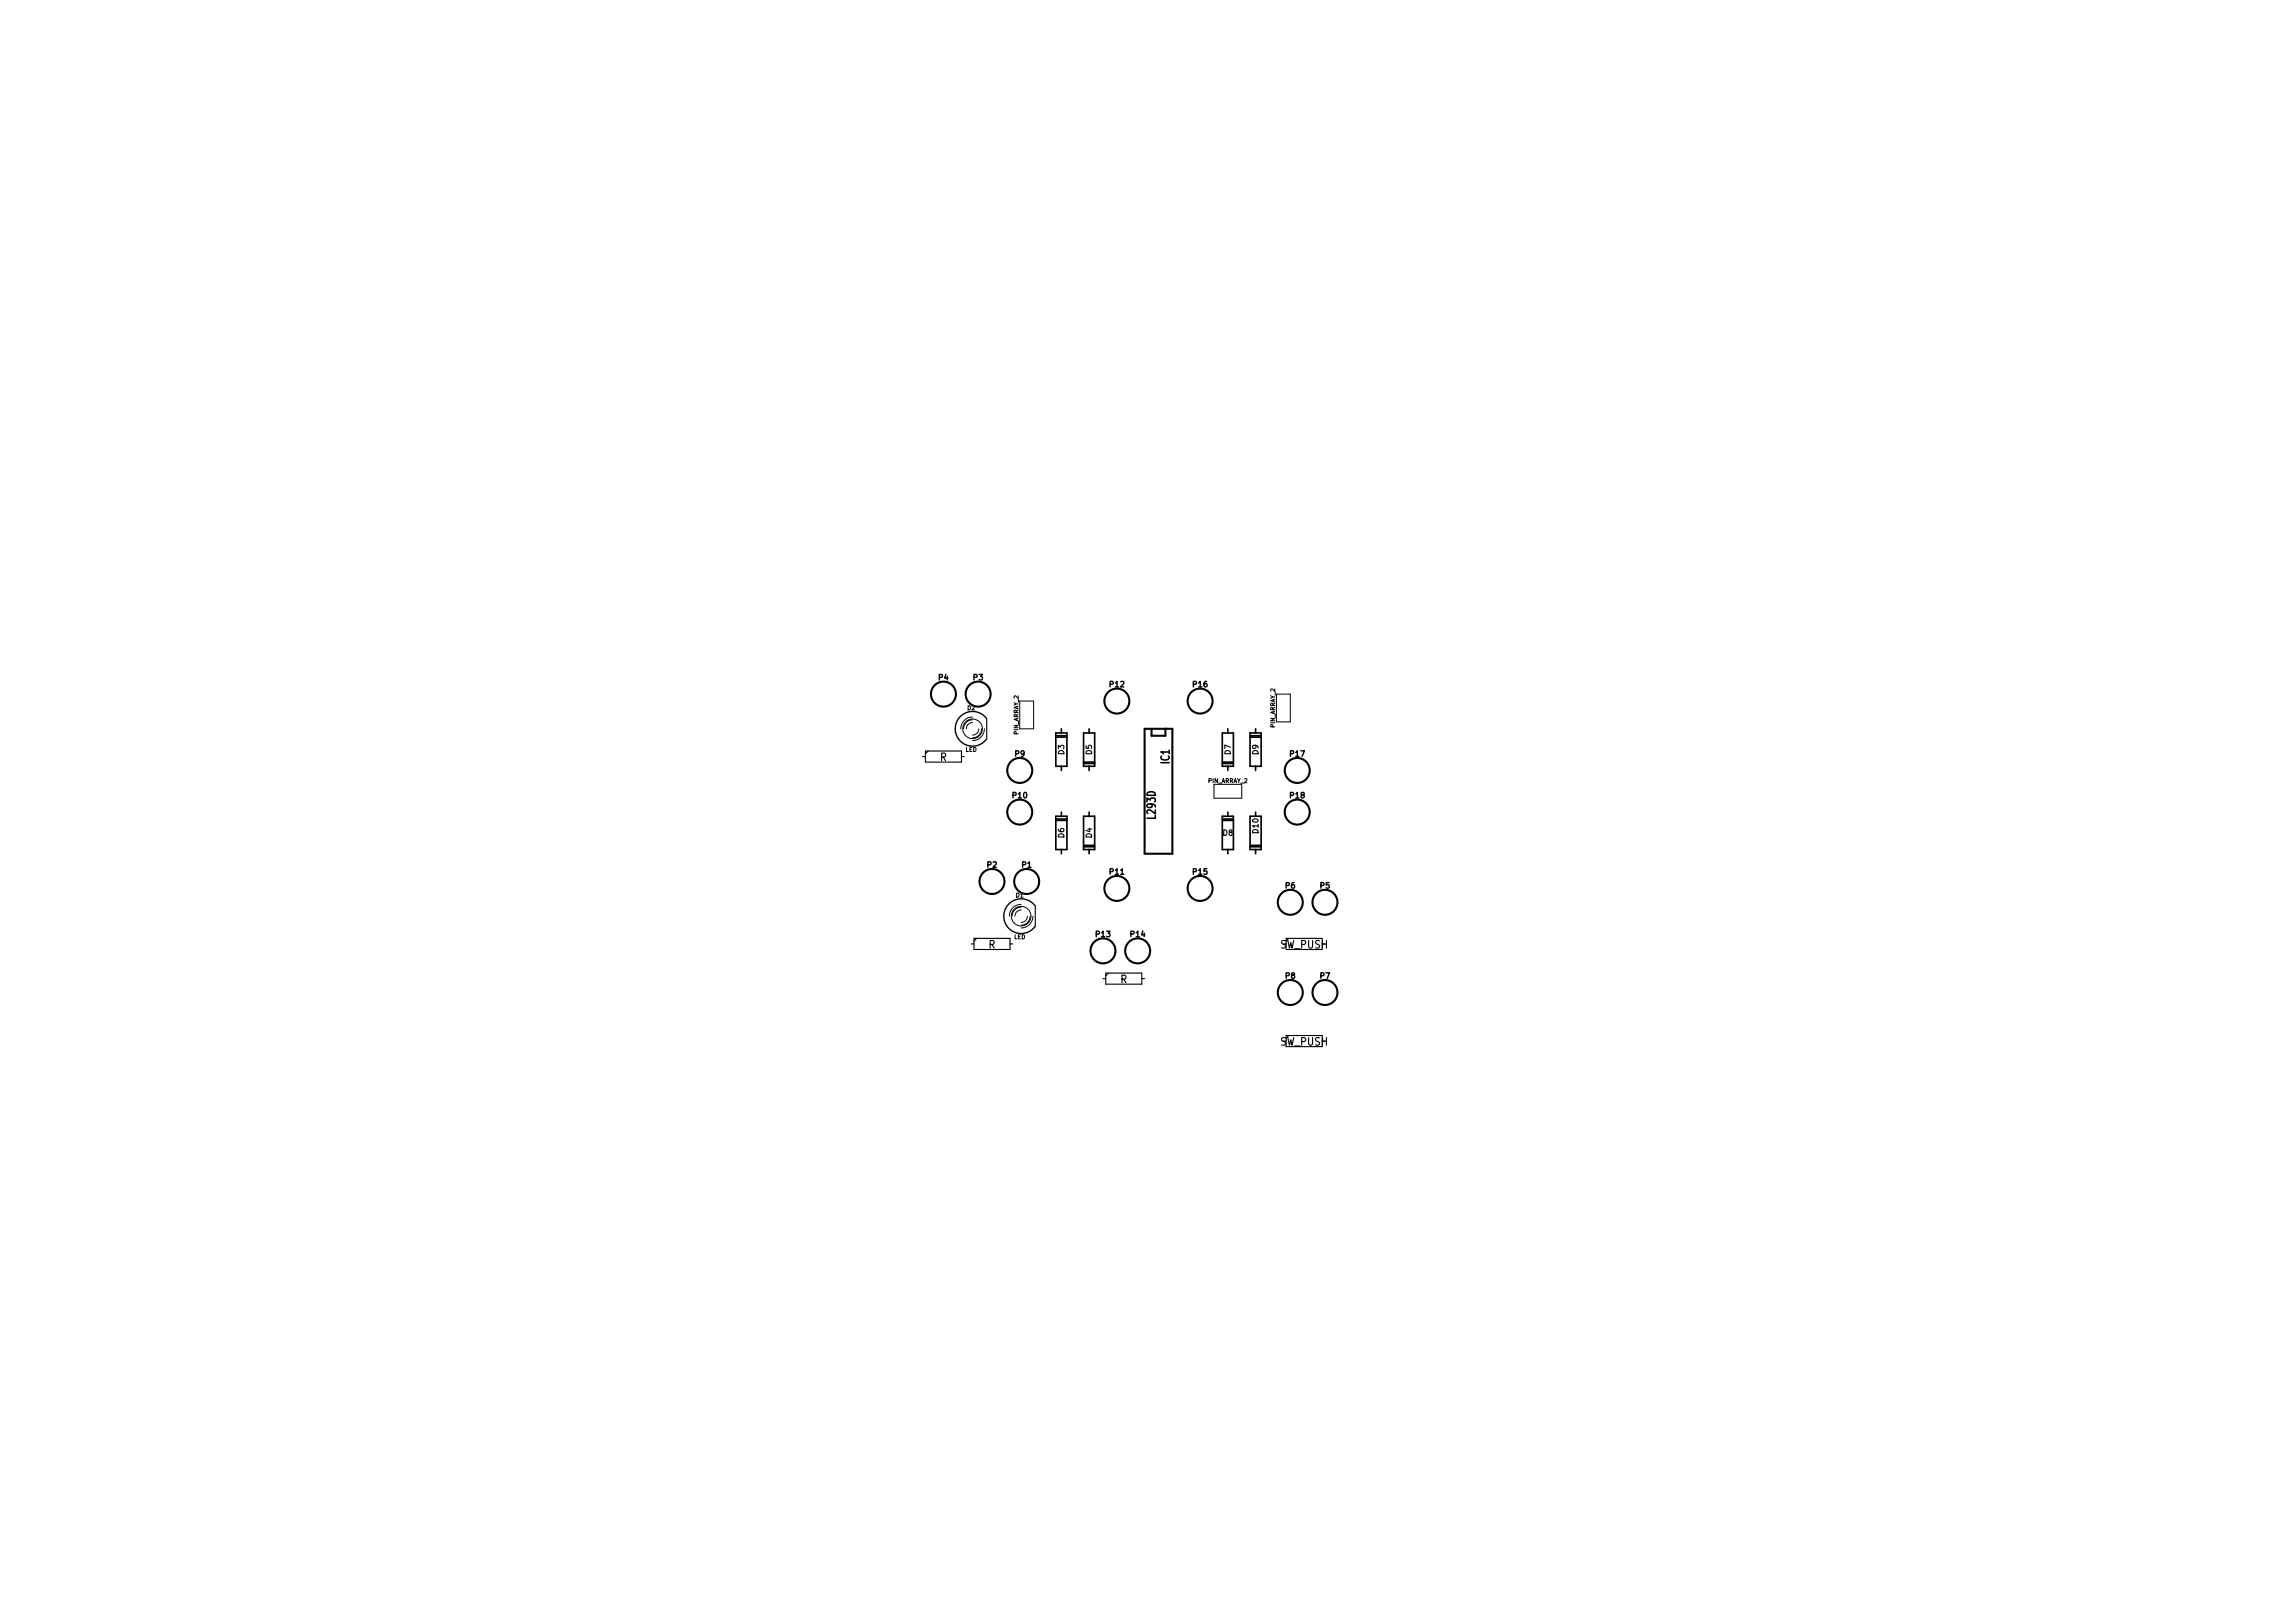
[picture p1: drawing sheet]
<svg xmlns="http://www.w3.org/2000/svg" width="420mm" height="297mm" viewBox="0 0 420 297" stroke-linecap="round" stroke-linejoin="round" font-family="sans-serif">
<defs><g id="words">
<g font-size="2.1">
<text x="214.1" y="139.7" transform="rotate(-90 214.1 139.7)">IC1</text>
<text x="211.6" y="149.7" transform="rotate(-90 211.6 149.7)">L293D</text>
</g>
<g font-size="1.9">
<text x="172.1" y="139.3">R</text>
<text x="181" y="173.6">R</text>
<text x="234.4" y="173.6">SW_PUSH</text>
<text x="205.1" y="179.9">R</text>
<text x="234.4" y="191.4">SW_PUSH</text>
</g>
<g font-size="1.4">
<text x="171.9" y="124.5">P4</text>
<text x="178.2" y="124.5">P3</text>
<text x="203.2" y="125.8">P12</text>
<text x="218.5" y="125.8">P16</text>
<text x="185.8" y="138.5">P9</text>
<text x="194.8" y="138.1" transform="rotate(-90 194.8 138.1)">D3</text>
<text x="199.9" y="138.1" transform="rotate(-90 199.9 138.1)">D5</text>
<text x="225.3" y="138.1" transform="rotate(-90 225.3 138.1)">D7</text>
<text x="230.4" y="138.1" transform="rotate(-90 230.4 138.1)">D9</text>
<text x="236.2" y="138.5">P17</text>
<text x="185.4" y="146.1">P10</text>
<text x="236.2" y="146.1">P18</text>
<text x="194.8" y="153.3" transform="rotate(-90 194.8 153.3)">D6</text>
<text x="199.9" y="153.3" transform="rotate(-90 199.9 153.3)">D4</text>
<text x="223.9" y="152.9">D8</text>
<text x="230.4" y="152.5" transform="rotate(-90 230.4 152.5)">D10</text>
<text x="180.7" y="158.8">P2</text>
<text x="187.1" y="158.8">P1</text>
<text x="203.2" y="160.1">P11</text>
<text x="218.5" y="160.1">P15</text>
<text x="235.4" y="162.6">P6</text>
<text x="241.7" y="162.6">P5</text>
<text x="200.7" y="171.5">P13</text>
<text x="207" y="171.5">P14</text>
<text x="235.4" y="179.1">P8</text>
<text x="241.7" y="179.1">P7</text>
</g>
<g font-size="1.1">
<text x="177.1" y="130">D2</text>
<text x="176.7" y="137.6">LED</text>
<text x="186.4" y="134.5" transform="rotate(-90 186.4 134.5)">PIN_ARRAY_2</text>
<text x="233.4" y="133.2" transform="rotate(-90 233.4 133.2)">PIN_ARRAY_2</text>
<text x="221.1" y="143.3">PIN_ARRAY_2</text>
<text x="186" y="164.2">D1</text>
<text x="185.6" y="171.9">LED</text>
</g>
</g></defs>
<g fill="none" stroke="#000" stroke-width=".2">
<path d="M168.9 138.5h.5M169.4 137.5h6.6v2h-6.6zM169.9 137.5l-.5 .5M176 138.5h.5M180.6 131.5v3.8M177.8 172.8h.5M178.3 171.7h6.6v2.1h-6.6zM178.8 171.7l-.5 .5M184.9 172.8h.5M189.5 165.8v3.8M201.9 179.1h.5M202.4 178.1h6.6v2h-6.6z"/>
<path d="M202.9 178.1l-.5 .5M209 179.1h.5M235.5 171.7h6.6M235.5 173.8h6.6M235.5 189.5h6.6M235.5 191.6h6.6"/>
</g>
<g fill="none" stroke="#000" stroke-width=".18">
<path d="M178.1 132.2a1.14 1.14 0 0 0-1.2 1.2M178.1 131.7a1.65 1.65 0 0 0-1.7 1.7M178.1 131.2a2.16 2.16 0 0 0-2.2 2.2M179.2 133.4a1.14 1.14 0 0 1-1.1 1.1M179.7 133.4a1.65 1.65 0 0 1-1.6 1.6M180.2 133.4a2.16 2.16 0 0 1-2.1 2.1M186.7 128.3h2.5v5.1h-2.5zM233.7 127h2.5v5.1h-2.5zM222.2 143.5h5.1v2.6h-5.1zM186.9 166.5a1.14 1.14 0 0 0-1.1 1.2M186.9 166a1.65 1.65 0 0 0-1.6 1.7M186.9 165.5a2.16 2.16 0 0 0-2.1 2.2"/>
<path d="M188.1 167.7a1.14 1.14 0 0 1-1.2 1.1M188.6 167.7a1.65 1.65 0 0 1-1.7 1.6M189.1 167.7a2.16 2.16 0 0 1-2.2 2.1"/>
<circle cx="178.1" cy="133.4" r="1.8"/>
<circle cx="186.9" cy="167.7" r="1.8"/>
</g>
<path d="M180.6 131.5a3.2 3.2 0 0 0-4.7-.5 3.2 3.2 0 0 0 0 4.7 3.2 3.2 0 0 0 4.7-.4M189.5 165.8a3.2 3.2 0 0 0-4.7-.5 3.2 3.2 0 0 0 0 4.7 3.2 3.2 0 0 0 4.7-.4" fill="none" stroke="#000" stroke-width=".25"/>
<circle cx="213.4" cy="133.4" r=".19" fill="#000"/>
<g fill="none" stroke="#000" stroke-width=".38">
<path d="M209.5 133.4h5.1v22.8h-5.1zM210.8 133.4v1.3h2.6v-1.3"/>
<circle cx="172.7" cy="127" r="2.29"/>
<circle cx="179.1" cy="127" r="2.29"/>
<circle cx="204.5" cy="128.3" r="2.29"/>
<circle cx="219.7" cy="128.3" r="2.29"/>
<circle cx="186.7" cy="148.6" r="2.29"/>
<circle cx="186.7" cy="141" r="2.29"/>
<circle cx="237.5" cy="148.6" r="2.29"/>
<circle cx="237.5" cy="141" r="2.29"/>
<circle cx="181.6" cy="161.3" r="2.29"/>
<circle cx="188" cy="161.3" r="2.29"/>
<circle cx="201.9" cy="174" r="2.29"/>
<circle cx="204.5" cy="162.6" r="2.29"/>
<circle cx="208.3" cy="174" r="2.29"/>
<circle cx="219.7" cy="162.6" r="2.29"/>
<circle cx="236.2" cy="165.1" r="2.29"/>
<circle cx="242.6" cy="165.1" r="2.29"/>
<circle cx="236.2" cy="181.6" r="2.29"/>
<circle cx="242.6" cy="181.6" r="2.29"/>
</g>
<g fill="none" stroke="#000" stroke-width=".3">
<path d="M193.3 134.1h2v6.1h-2zM193.3 134.7h2M193.3 134.9h2M194.3 133.4v.7M198.4 134.1h2v6.1h-2zM198.4 139.7h2M198.4 139.5h2M199.4 133.4v.7M223.8 134.1h2v6.1h-2zM223.8 139.7h2M223.8 139.5h2M224.8 133.4v.7"/>
<path d="M228.9 134.1h2v6.1h-2zM228.9 134.7h2M228.9 134.9h2M229.9 133.4v.7M193.3 149.4h2v6.1h-2zM193.3 149.9h2M193.3 150.2h2M194.3 140.2v.8M194.3 148.6v.8M194.3 155.5v.7M198.4 149.4h2v6.1h-2zM198.4 155h2"/>
<path d="M198.4 154.7h2M199.4 140.2v.8M199.4 148.6v.8M199.4 155.5v.7M223.8 149.4h2v6.1h-2zM223.8 149.9h2M223.8 150.2h2M224.8 140.2v.8M224.8 148.6v.8M224.8 155.5v.7M228.9 149.4h2v6.1h-2zM228.9 155h2"/>
<path d="M228.9 154.7h2M229.9 140.2v.8M229.9 148.6v.8M229.9 155.5v.7"/>
</g>
<use href="#words"/>
</svg>
